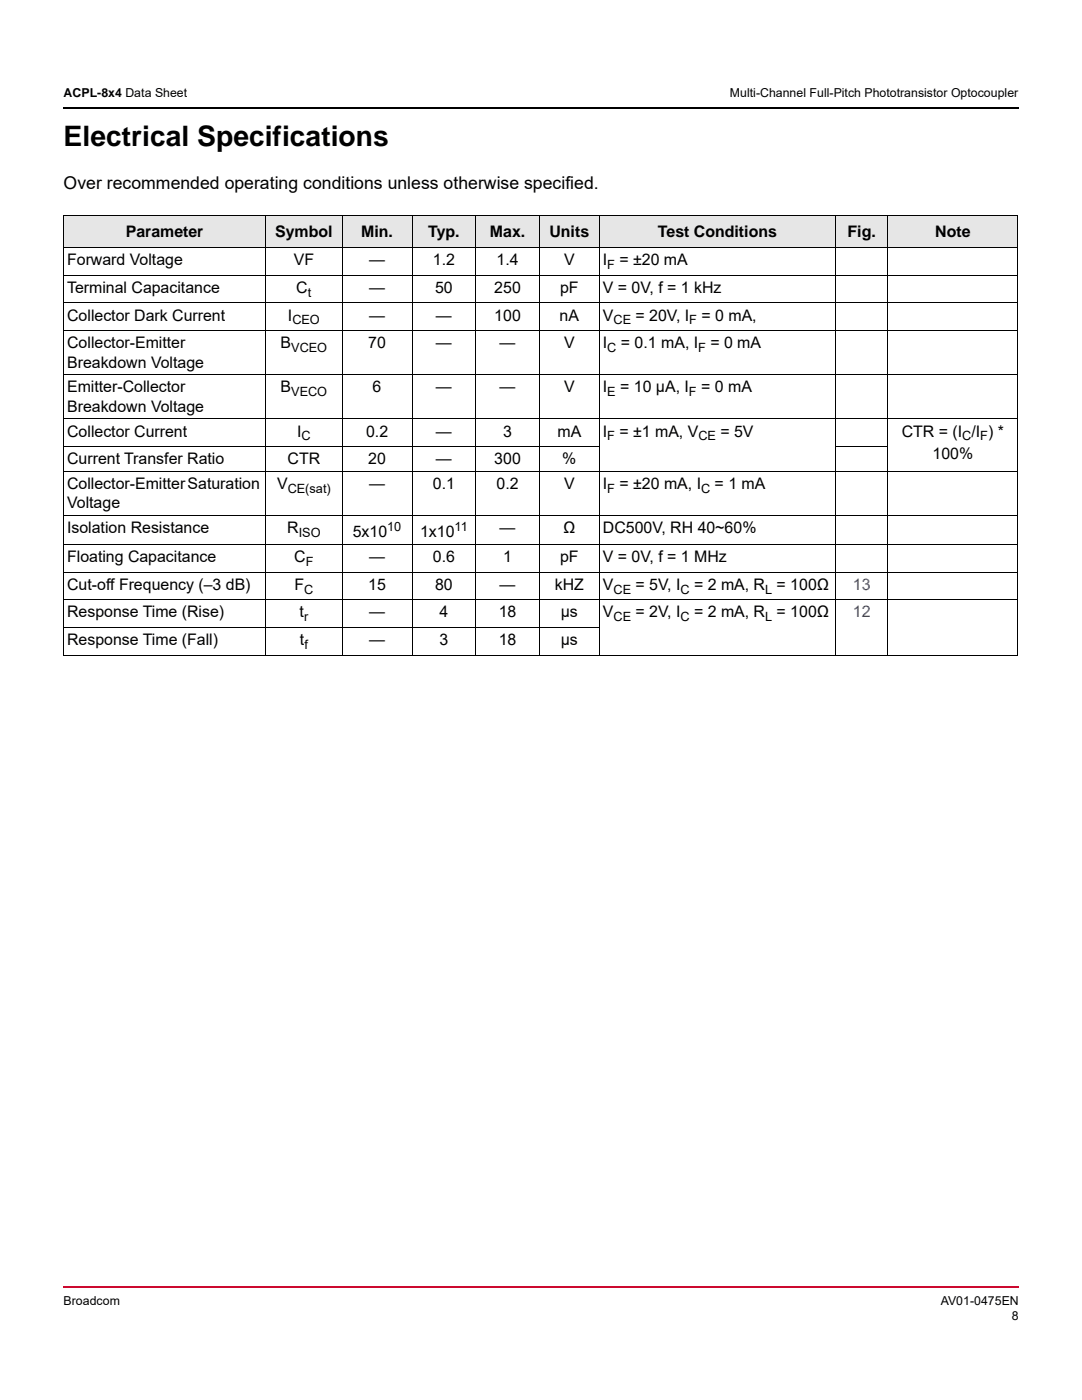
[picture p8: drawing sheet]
<svg xmlns="http://www.w3.org/2000/svg" width="216mm" height="279mm" viewBox="0 0 216 279" stroke-linecap="round" stroke-linejoin="round" font-family="sans-serif">
<defs><g id="words">
<text font-size="5.6" x="12.7" y="29.2">Electrical Specifications</text>
<text font-size="3.5" x="12.7" y="37.6">Over recommended operating conditions unless otherwise specified.</text>
<g font-size="3.2">
<text x="25.1" y="47.3">Parameter</text>
<text x="54.9" y="47.3">Symbol</text>
<text x="72.1" y="47.3">Min.</text>
<text x="85.4" y="47.3">Typ.</text>
<text x="97.8" y="47.3">Max.</text>
<text x="109.6" y="47.3">Units</text>
<text x="131.3" y="47.3">Test Conditions</text>
<text x="169.1" y="47.3">Fig.</text>
<text x="186.6" y="47.3">Note</text>
<text x="13.4" y="52.9">Forward Voltage</text>
<text x="58.6" y="52.9">VF</text>
<text x="73.7" y="52.9">—</text>
<text x="86.4" y="52.9">1.2</text>
<text x="99.1" y="52.9">1.4</text>
<text x="112.6" y="52.9">V</text>
<text x="120.3" y="52.9">I</text>
<text x="123.6" y="52.9">= ±20 mA</text>
<text x="13.4" y="58.4">Terminal Capacitance</text>
<text x="59.1" y="58.4">C</text>
<text x="73.7" y="58.4">—</text>
<text x="86.8" y="58.4">50</text>
<text x="98.6" y="58.4">250</text>
<text x="111.8" y="58.4">pF</text>
<text x="120.3" y="58.4">V = 0V, f = 1 kHz</text>
<text x="13.4" y="64">Collector Dark Current</text>
<text x="57.5" y="64">I</text>
<text x="73.7" y="64">—</text>
<text x="87" y="64">—</text>
<text x="98.6" y="64">100</text>
<text x="111.7" y="64">nA</text>
<text x="120.3" y="64">V</text>
<text x="126.8" y="64">= 20V, I</text>
<text x="140" y="64">= 0 mA,</text>
<text x="13.4" y="69.5">Collector-Emitter</text>
<text x="56" y="69.5">B</text>
<text x="73.5" y="69.5">70</text>
<text x="87" y="69.5">—</text>
<text x="99.7" y="69.5">—</text>
<text x="112.6" y="69.5">V</text>
<text x="120.3" y="69.5">I</text>
<text x="123.9" y="69.5">= 0.1 mA, I</text>
<text x="141.8" y="69.5">= 0 mA</text>
<text x="13.4" y="73.4">Breakdown Voltage</text>
<text x="13.4" y="78.3">Emitter-Collector</text>
<text x="13.4" y="82.2">Breakdown Voltage</text>
<text x="56" y="78.3">B</text>
<text x="74.4" y="78.3">6</text>
<text x="87" y="78.3">—</text>
<text x="99.7" y="78.3">—</text>
<text x="112.6" y="78.3">V</text>
<text x="120.3" y="78.3">I</text>
<text x="123.8" y="78.3">= 10 μA, I</text>
<text x="139.9" y="78.3">= 0 mA</text>
<text x="13.4" y="87.1">Collector Current</text>
<text x="59.3" y="87.1">I</text>
<text x="73" y="87.1">0.2</text>
<text x="87" y="87.1">—</text>
<text x="100.4" y="87.1">3</text>
<text x="111.2" y="87.1">mA</text>
<text x="120.3" y="87.1">I</text>
<text x="123.6" y="87.1">= ±1 mA, V</text>
<text x="143.8" y="87.1">= 5V</text>
<text x="179.9" y="87.1">CTR = (I /I ) *</text>
<text x="13.4" y="92.6">Current Transfer Ratio</text>
<text x="57.4" y="92.6">CTR</text>
<text x="73.5" y="92.6">20</text>
<text x="87" y="92.6">—</text>
<text x="98.6" y="92.6">300</text>
<text x="112.2" y="92.6">%</text>
<text x="186.1" y="91.6">100%</text>
<text x="13.4" y="97.6">Collector-Emitter Saturation</text>
<text x="13.4" y="101.5">Voltage</text>
<text x="55.3" y="97.6">V</text>
<text x="73.7" y="97.6">—</text>
<text x="86.4" y="97.6">0.1</text>
<text x="99.1" y="97.6">0.2</text>
<text x="112.6" y="97.6">V</text>
<text x="120.3" y="97.6">I</text>
<text x="123.6" y="97.6">= ±20 mA, I</text>
<text x="142.6" y="97.6">= 1 mA</text>
<text x="13.4" y="106.4">Isolation Resistance</text>
<text x="57.3" y="106.4">R</text>
<text x="70.4" y="107.3">5x10</text>
<text x="83.8" y="107.3">1x10</text>
<text x="99.7" y="106.4">—</text>
<text x="112.4" y="106.4">Ω</text>
<text x="120.3" y="106.4">DC500V, RH 40~60%</text>
<text x="13.4" y="112.2">Floating Capacitance</text>
<text x="58.7" y="112.2">C</text>
<text x="73.7" y="112.2">—</text>
<text x="86.4" y="112.2">0.6</text>
<text x="100.4" y="112.2">1</text>
<text x="111.8" y="112.2">pF</text>
<text x="120.3" y="112.2">V = 0V, f = 1 MHz</text>
<text x="13.4" y="117.7">Cut-off Frequency (–3 dB)</text>
<text x="58.8" y="117.7">F</text>
<text x="73.5" y="117.7">15</text>
<text x="86.8" y="117.7">80</text>
<text x="99.7" y="117.7">—</text>
<text x="110.7" y="117.7">kHZ</text>
<text x="120.3" y="117.7">V</text>
<text x="126.8" y="117.7">= 5V, I</text>
<text x="138.5" y="117.7">= 2 mA, R</text>
<text x="155" y="117.7">= 100Ω</text>
<text x="13.4" y="123.2">Response Time (Rise)</text>
<text x="59.8" y="123.2">t</text>
<text x="73.7" y="123.2">—</text>
<text x="87.7" y="123.2">4</text>
<text x="99.5" y="123.2">18</text>
<text x="111.9" y="123.2">μs</text>
<text x="120.3" y="123.2">V</text>
<text x="126.8" y="123.2">= 2V, I</text>
<text x="138.5" y="123.2">= 2 mA, R</text>
<text x="155" y="123.2">= 100Ω</text>
<text x="13.4" y="128.7">Response Time (Fall)</text>
<text x="59.8" y="128.7">t</text>
<text x="73.7" y="128.7">—</text>
<text x="87.7" y="128.7">3</text>
<text x="99.5" y="128.7">18</text>
<text x="111.9" y="128.7">μs</text>
</g>
<g font-size="3.2" fill="#00f">
<text x="170.2" y="117.7">13</text>
<text x="170.2" y="123.2">12</text>
</g>
<g font-size="2.5">
<text x="12.7" y="19.4">ACPL-8x4 Data Sheet</text>
<text x="145.6" y="19.4">Multi-Channel Full-Pitch Phototransistor Optocoupler</text>
<text x="121.2" y="53.7">F</text>
<text x="61.4" y="59.2">t</text>
<text x="58.3" y="64.7">CEO</text>
<text x="122.4" y="64.7">CE</text>
<text x="137.5" y="64.7">F</text>
<text x="58.1" y="70.3">VCEO</text>
<text x="121.2" y="70.3">C</text>
<text x="139.3" y="70.3">F</text>
<text x="58.1" y="79.1">VECO</text>
<text x="121.2" y="79.1">E</text>
<text x="137.5" y="79.1">F</text>
<text x="60.2" y="87.9">C</text>
<text x="121.2" y="87.9">F</text>
<text x="139.4" y="87.9">CE</text>
<text x="192" y="87.9">C F</text>
<text x="57.4" y="98.4">CE(sat)</text>
<text x="121.2" y="98.4">F</text>
<text x="139.9" y="98.4">C</text>
<text x="59.6" y="107.2">ISO</text>
<text x="77.3" y="106">10</text>
<text x="90.7" y="106">11</text>
<text x="61" y="113">F</text>
<text x="60.7" y="118.5">C</text>
<text x="122.4" y="118.5">CE</text>
<text x="135.8" y="118.5">C</text>
<text x="152.7" y="118.5">L</text>
<text x="60.7" y="124">r</text>
<text x="122.4" y="124">CE</text>
<text x="135.8" y="124">C</text>
<text x="152.7" y="124">L</text>
<text x="60.7" y="129.5">f</text>
<text x="12.7" y="260.3">Broadcom</text>
<text x="187.7" y="260.3">AV01-0475EN</text>
<text x="201.9" y="263.5">8</text>
</g>
</g></defs>
<path d="M12.5 256.7h.2v.3h-.2z" fill="#cc092f"/>
<path d="M12.7 256.9h190.7" fill="none" stroke="#cc092f" stroke-width=".36"/>
<path d="M12.5 21.4h.2v.4h-.2z" fill="#000"/>
<path d="M12.7 21.6h190.7" fill="none" stroke="#000" stroke-width=".36"/>
<g fill="#e6e6e6">
<path d="M12.7 43h40.3v6.4h-40.3z"/>
<path d="M53 43h15.3v6.4h-15.3z"/>
<path d="M68.3 43h13.9v6.4h-13.9z"/>
<path d="M82.2 43h12.7v6.4h-12.7z"/>
<path d="M94.9 43h12.7v6.4h-12.7z"/>
<path d="M107.6 43h12v6.4h-12z"/>
<path d="M119.6 43h47.1v6.4h-47.1z"/>
<path d="M166.7 43h10.5v6.4h-10.5z"/>
<path d="M177.2 43h25.9v6.4h-25.9z"/>
</g>
<g fill="none" stroke="#000" stroke-width=".2">
<path d="M12.7 43h190.4M12.7 49.4h190.4M12.7 54.9h190.4M12.7 43.1v87.6M53 43v87.8M68.3 43v87.8M82.2 43v87.8M94.9 43v87.8M107.6 43v87.8M119.6 43v87.8M166.7 43v87.8M177.2 43v87.8"/>
<path d="M203.1 43.1v87.6M12.7 60.4h190.4M12.7 66h190.4M12.7 74.8h190.4M12.7 83.6h190.4M12.7 89.1h106.9M12.7 94h190.4M166.6 89.1h10.6M12.7 102.9h190.4M12.7 108.6h190.4M12.7 114.2h190.4M12.7 119.7h190.4"/>
<path d="M12.7 125.2h106.9M12.7 130.7h190.4"/>
</g>
<use href="#words"/>
</svg>
